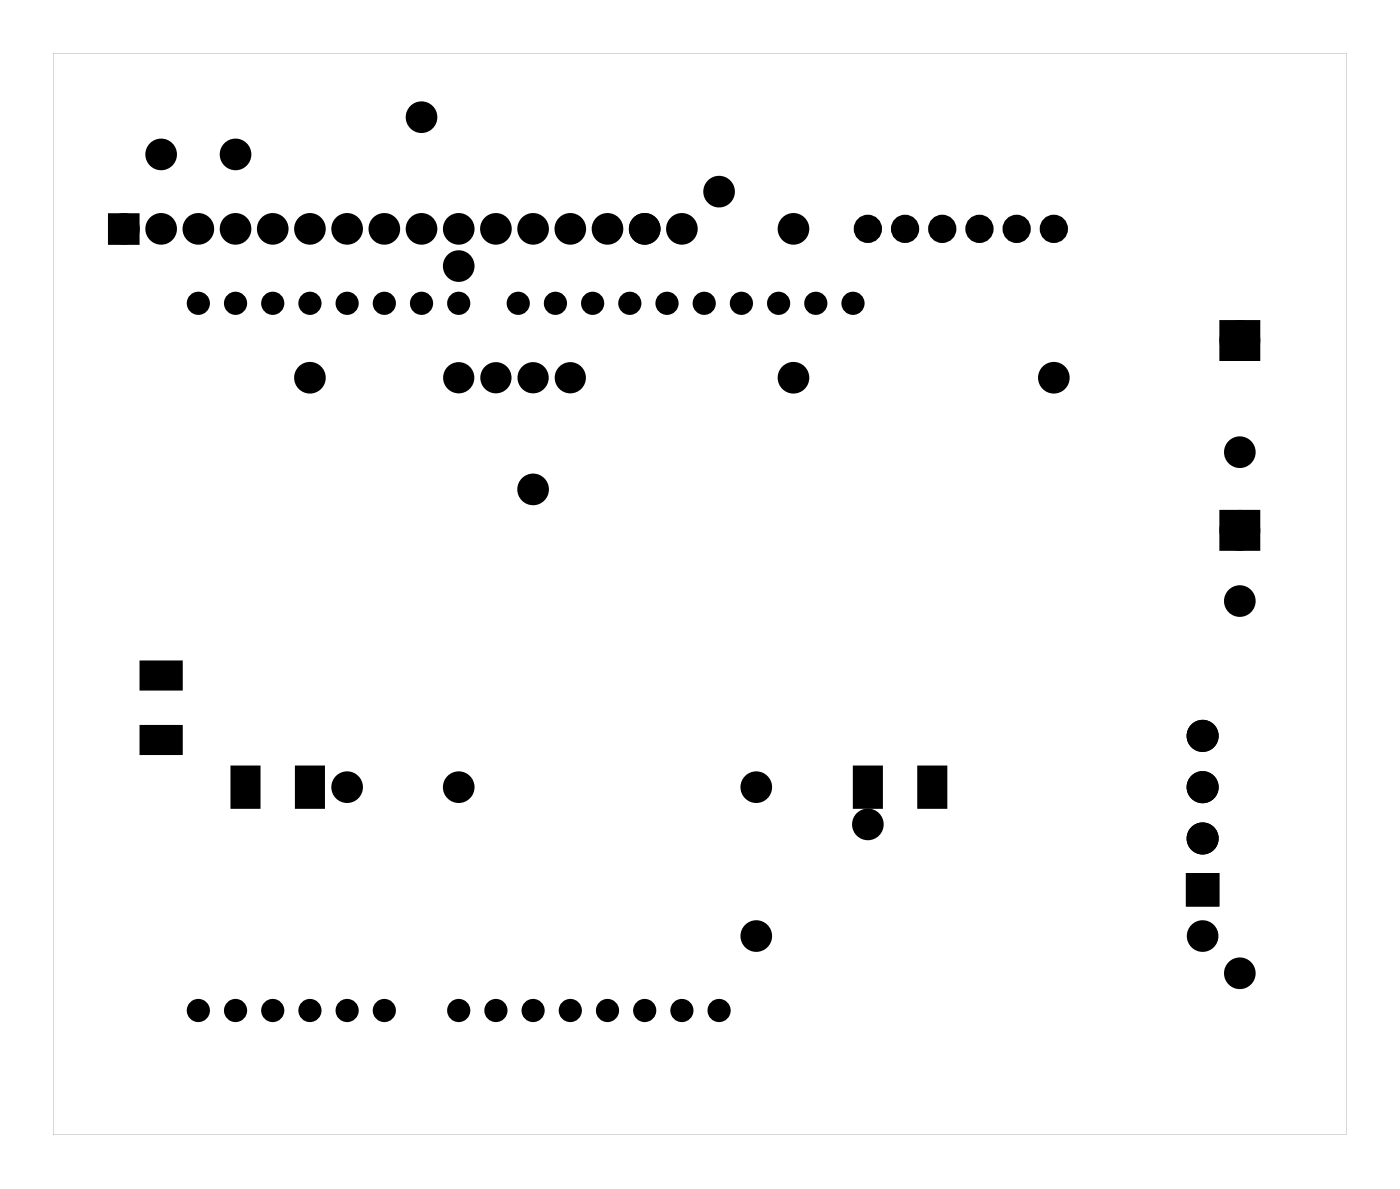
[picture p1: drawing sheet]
<svg xmlns="http://www.w3.org/2000/svg" width="96mm" height="81mm" viewBox="0 0 96 81" stroke-linecap="round" stroke-linejoin="round" font-family="sans-serif">
<g fill="#000">
<path d="M7.8 14.9h1.4v1.4h-1.4zM9.7 49.6h2.7v1.8h-2.7zM9.7 45.2h2.7v1.8h-2.7zM15.9 52.4h1.8v2.7h-1.8zM20.3 52.4h1.8v2.7h-1.8zM58.4 52.4h1.8v2.7h-1.8zM62.8 52.4h1.8v2.7h-1.8z"/>
<path d="M3.6 3.6v73.8h88.3v-73.8zM3.6 3.6h88.3v73.8h-88.3z"/>
<path d="M83.4 22v2.5h2.5v-2.5zM83.6 23.2a1.05 1.05 0 0 1 2.1 0 1.05 1.05 0 0 1-2.1 0z"/>
<path d="M83.4 34.9v2.6h2.5v-2.6zM83.6 36.2a1.05 1.05 0 0 1 2.1 0 1.05 1.05 0 0 1-2.1 0z"/>
<path d="M81.1 59.7h2v2h-2zM81.5 60.7a.6 .6 0 0 0 1.2 0 .6 .6 0 0 0-1.2 0z"/>
<path d="M81.1 59.7h2v2h-2zM81.5 60.7a.6 .6 0 0 0 1.2 0 .6 .6 0 0 0-1.2 0z"/>
<circle cx="59.3" cy="15.6" r=".62"/>
<circle cx="61.8" cy="15.6" r=".62"/>
<circle cx="64.3" cy="15.6" r=".62"/>
<circle cx="66.9" cy="15.6" r=".62"/>
<circle cx="69.4" cy="15.6" r=".62"/>
<circle cx="72" cy="15.6" r=".62"/>
</g>
<g fill="#000">
<circle cx="8.5" cy="15.6" r=".7"/>
<circle cx="11" cy="15.6" r=".7"/>
<circle cx="11" cy="10.5" r=".7"/>
<circle cx="13.5" cy="15.6" r=".7"/>
<circle cx="16.1" cy="15.6" r=".7"/>
<circle cx="16.1" cy="10.5" r=".7"/>
<circle cx="18.6" cy="15.6" r=".7"/>
<circle cx="21.2" cy="15.6" r=".7"/>
<circle cx="23.7" cy="15.6" r=".7"/>
<circle cx="26.2" cy="15.6" r=".7"/>
<circle cx="28.8" cy="15.6" r=".7"/>
<circle cx="28.8" cy="8" r=".7"/>
<circle cx="31.3" cy="15.6" r=".7"/>
<circle cx="31.3" cy="18.2" r=".7"/>
<circle cx="33.9" cy="15.6" r=".7"/>
<circle cx="36.4" cy="15.6" r=".7"/>
<circle cx="38.9" cy="15.6" r=".7"/>
<circle cx="41.5" cy="15.6" r=".7"/>
<circle cx="44" cy="15.6" r=".7"/>
<circle cx="46.6" cy="15.6" r=".7"/>
<circle cx="49.1" cy="13.1" r=".7"/>
<circle cx="54.2" cy="15.6" r=".7"/>
<circle cx="13.5" cy="20.7" r=".66"/>
<circle cx="16.1" cy="20.7" r=".66"/>
<circle cx="18.6" cy="20.7" r=".66"/>
<circle cx="21.2" cy="25.8" r=".7"/>
<circle cx="21.2" cy="20.7" r=".66"/>
<circle cx="23.7" cy="20.7" r=".66"/>
<circle cx="26.2" cy="20.7" r=".66"/>
<circle cx="28.8" cy="20.7" r=".66"/>
<circle cx="31.3" cy="25.8" r=".76"/>
<circle cx="31.3" cy="20.7" r=".66"/>
<circle cx="33.9" cy="25.8" r=".76"/>
<circle cx="35.4" cy="20.7" r=".66"/>
<circle cx="36.4" cy="33.4" r=".7"/>
<circle cx="36.4" cy="25.8" r=".76"/>
<circle cx="37.9" cy="20.7" r=".66"/>
<circle cx="38.9" cy="25.8" r=".76"/>
<circle cx="40.5" cy="20.7" r=".66"/>
<circle cx="43" cy="20.7" r=".66"/>
<circle cx="45.5" cy="20.7" r=".66"/>
<circle cx="48.1" cy="20.7" r=".66"/>
<circle cx="50.6" cy="20.7" r=".66"/>
<circle cx="53.2" cy="20.7" r=".66"/>
<circle cx="54.2" cy="25.8" r=".7"/>
<circle cx="55.7" cy="20.7" r=".66"/>
<circle cx="58.2" cy="20.7" r=".66"/>
<circle cx="72" cy="25.8" r=".7"/>
<circle cx="84.7" cy="36.2" r="1.14"/>
<circle cx="84.7" cy="23.2" r="1.14"/>
<circle cx="84.7" cy="30.9" r=".7"/>
<circle cx="23.7" cy="53.7" r=".7"/>
<circle cx="31.3" cy="53.7" r=".7"/>
<circle cx="51.6" cy="53.7" r=".7"/>
<circle cx="59.3" cy="56.3" r=".7"/>
<circle cx="82.1" cy="50.2" r=".81"/>
<circle cx="82.1" cy="53.7" r=".81"/>
<circle cx="82.1" cy="57.2" r=".81"/>
<circle cx="84.7" cy="41" r=".7"/>
<circle cx="13.5" cy="69" r=".66"/>
<circle cx="16.1" cy="69" r=".66"/>
<circle cx="18.6" cy="69" r=".66"/>
<circle cx="21.2" cy="69" r=".66"/>
<circle cx="23.7" cy="69" r=".66"/>
<circle cx="26.2" cy="69" r=".66"/>
<circle cx="31.3" cy="69" r=".66"/>
<circle cx="33.9" cy="69" r=".66"/>
<circle cx="36.4" cy="69" r=".66"/>
<circle cx="38.9" cy="69" r=".66"/>
<circle cx="41.5" cy="69" r=".66"/>
<circle cx="44" cy="69" r=".66"/>
<circle cx="46.6" cy="69" r=".66"/>
<circle cx="49.1" cy="69" r=".66"/>
<circle cx="51.6" cy="63.9" r=".7"/>
<circle cx="82.1" cy="63.9" r=".7"/>
<circle cx="82.1" cy="60.7" r=".81"/>
<circle cx="84.7" cy="66.4" r=".7"/>
</g>
<g fill="none" stroke="#000" stroke-width=".57">
<circle cx="82.1" cy="57.2" r=".81"/>
<circle cx="82.1" cy="50.2" r=".81"/>
<circle cx="82.1" cy="53.7" r=".81"/>
<circle cx="82.1" cy="60.7" r=".81"/>
</g>
<g fill="none" stroke="#000" stroke-width=".25">
<path d="M83.4 22h2.5v2.5h-2.5zM83.4 34.9h2.5v2.6h-2.5zM9.7 49.6h2.7v1.8h-2.7zM9.7 45.2h2.7v1.8h-2.7zM15.9 52.4h1.8v2.7h-1.8zM20.3 52.4h1.8v2.7h-1.8zM58.4 52.4h1.8v2.7h-1.8zM62.8 52.4h1.8v2.7h-1.8zM81.1 59.7h2v2h-2z"/>
<circle cx="13.5" cy="20.7" r=".66"/>
<circle cx="16.1" cy="20.7" r=".66"/>
<circle cx="18.6" cy="20.7" r=".66"/>
<circle cx="21.2" cy="20.7" r=".66"/>
<circle cx="23.7" cy="20.7" r=".66"/>
<circle cx="26.2" cy="20.7" r=".66"/>
<circle cx="28.8" cy="20.7" r=".66"/>
<circle cx="31.3" cy="20.7" r=".66"/>
<circle cx="35.4" cy="20.7" r=".66"/>
<circle cx="37.9" cy="20.7" r=".66"/>
<circle cx="40.5" cy="20.7" r=".66"/>
<circle cx="43" cy="20.7" r=".66"/>
<circle cx="45.5" cy="20.7" r=".66"/>
<circle cx="48.1" cy="20.7" r=".66"/>
<circle cx="50.6" cy="20.7" r=".66"/>
<circle cx="53.2" cy="20.7" r=".66"/>
<circle cx="55.7" cy="20.7" r=".66"/>
<circle cx="58.2" cy="20.7" r=".66"/>
<circle cx="84.7" cy="23.2" r="1.02"/>
<circle cx="84.7" cy="36.2" r="1.02"/>
<circle cx="13.5" cy="69" r=".66"/>
<circle cx="16.1" cy="69" r=".66"/>
<circle cx="18.6" cy="69" r=".66"/>
<circle cx="21.2" cy="69" r=".66"/>
<circle cx="23.7" cy="69" r=".66"/>
<circle cx="26.2" cy="69" r=".66"/>
<circle cx="31.3" cy="69" r=".66"/>
<circle cx="33.9" cy="69" r=".66"/>
<circle cx="36.4" cy="69" r=".66"/>
<circle cx="38.9" cy="69" r=".66"/>
<circle cx="41.5" cy="69" r=".66"/>
<circle cx="44" cy="69" r=".66"/>
<circle cx="46.6" cy="69" r=".66"/>
<circle cx="49.1" cy="69" r=".66"/>
<circle cx="82.1" cy="60.7" r=".6"/>
</g>
<g fill="none" stroke="#000" stroke-width=".76" stroke-linecap="butt">
<path d="M7.8 14.9h1.4v1.4h-1.4z"/>
<circle cx="8.5" cy="15.6" r=".7"/>
<circle cx="11" cy="15.6" r=".7"/>
<circle cx="11" cy="10.5" r=".7"/>
<circle cx="13.5" cy="15.6" r=".7"/>
<circle cx="16.1" cy="15.6" r=".7"/>
<circle cx="16.1" cy="10.5" r=".7"/>
<circle cx="18.6" cy="15.6" r=".7"/>
<circle cx="21.2" cy="15.6" r=".7"/>
<circle cx="23.7" cy="15.6" r=".7"/>
<circle cx="26.2" cy="15.6" r=".7"/>
<circle cx="28.8" cy="15.6" r=".7"/>
<circle cx="28.8" cy="8" r=".7"/>
<circle cx="31.3" cy="15.6" r=".7"/>
<circle cx="31.3" cy="18.2" r=".7"/>
<circle cx="33.9" cy="15.6" r=".7"/>
<circle cx="36.4" cy="15.6" r=".7"/>
<circle cx="38.9" cy="15.6" r=".7"/>
<circle cx="41.5" cy="15.6" r=".7"/>
<circle cx="44" cy="15.6" r=".7"/>
<circle cx="46.6" cy="15.6" r=".7"/>
<circle cx="49.1" cy="13.1" r=".7"/>
<circle cx="54.2" cy="15.6" r=".7"/>
<circle cx="21.2" cy="25.8" r=".7"/>
<circle cx="36.4" cy="33.4" r=".7"/>
<circle cx="54.2" cy="25.8" r=".7"/>
<circle cx="72" cy="25.8" r=".7"/>
<circle cx="84.7" cy="30.9" r=".7"/>
<circle cx="23.7" cy="53.7" r=".7"/>
<circle cx="31.3" cy="53.7" r=".7"/>
<circle cx="51.6" cy="53.7" r=".7"/>
<circle cx="59.3" cy="56.3" r=".7"/>
<circle cx="84.7" cy="41" r=".7"/>
<circle cx="51.6" cy="63.9" r=".7"/>
<circle cx="82.1" cy="63.9" r=".7"/>
<circle cx="84.7" cy="66.4" r=".7"/>
</g>
<g fill="none" stroke="#000" stroke-width=".51">
<circle cx="84.7" cy="36.2" r="1.14"/>
<circle cx="84.7" cy="23.2" r="1.14"/>
</g>
<g fill="none" stroke="#000" stroke-width=".61" stroke-linecap="butt">
<circle cx="31.3" cy="25.8" r=".76"/>
<circle cx="33.9" cy="25.8" r=".76"/>
<circle cx="36.4" cy="25.8" r=".76"/>
<circle cx="38.9" cy="25.8" r=".76"/>
</g>
<g fill="none" stroke="#000" stroke-width=".69" stroke-linecap="butt">
<circle cx="59.3" cy="15.6" r=".62"/>
<circle cx="61.8" cy="15.6" r=".62"/>
<circle cx="64.3" cy="15.6" r=".62"/>
<circle cx="66.9" cy="15.6" r=".62"/>
<circle cx="69.4" cy="15.6" r=".62"/>
<circle cx="72" cy="15.6" r=".62"/>
</g>
</svg>
